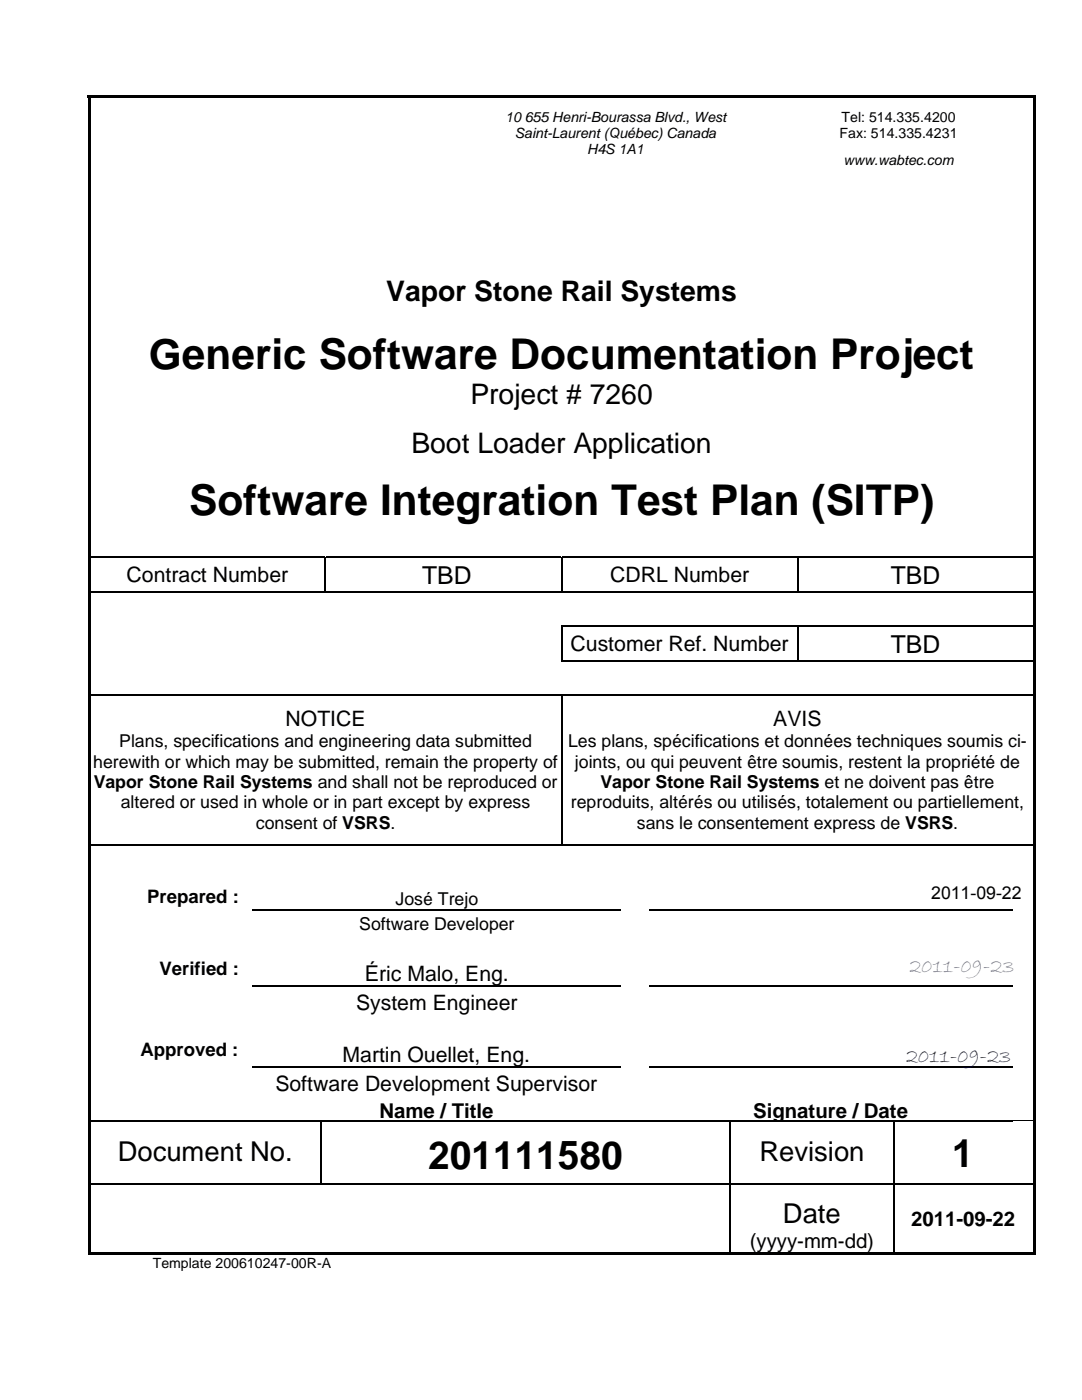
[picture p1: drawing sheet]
<svg xmlns="http://www.w3.org/2000/svg" width="216mm" height="279mm" viewBox="0 0 216 279" stroke-linecap="round" stroke-linejoin="round" font-family="sans-serif">
<defs><g id="words">
<g font-size="8.5">
<text x="29.7" y="73.6">Generic Software Documentation Project</text>
<text x="37.7" y="102.8">Software Integration Test Plan (SITP)</text>
</g>
<g font-size="7.8">
<text x="85.4" y="233.4">201111580</text>
<text x="190" y="232.9">1</text>
</g>
<g font-size="5.7">
<text x="77.1" y="60">Vapor Stone Rail Systems</text>
<text x="93.9" y="80.7">Project # 7260</text>
<text x="82.1" y="90.4">Boot Loader Application</text>
</g>
<g font-size="5.5">
<text x="23.5" y="231.8">Document No.</text>
<text x="151.5" y="231.8">Revision</text>
<text x="156.2" y="244.1">Date</text>
</g>
<g font-size="4.9">
<text x="84.2" y="116.5">TBD</text>
<text x="177.8" y="116.5">TBD</text>
<text x="177.8" y="130.2">TBD</text>
</g>
<g font-size="4.2">
<text x="25.3" y="116.2">Contract Number</text>
<text x="121.8" y="116.2">CDRL Number</text>
<text x="113.9" y="129.9">Customer Ref. Number</text>
<text x="57" y="144.9">NOTICE</text>
<text x="154.3" y="144.9">AVIS</text>
<text x="72.8" y="195.8">Éric Malo, Eng.</text>
<text x="71.1" y="201.6">System Engineer</text>
<text x="68.3" y="211.9">Martin Ouellet, Eng.</text>
<text x="54.9" y="217.7">Software Development Supervisor</text>
</g>
<text font-size="4.2" fill="#4054ff" x="181.5" y="194.1">2011-09-23</text>
<text font-size="4.2" fill="#000080" x="180.8" y="212">2011-09-23</text>
<g font-size="4.1">
<text x="75.7" y="223.1">Name / Title</text>
<text x="150.3" y="223.1">Signature / Date</text>
<text x="181.8" y="244.7">2011-09-22</text>
<text x="149.6" y="249.1">(yyyy-mm-dd)</text>
</g>
<g font-size="3.7">
<text x="29.4" y="180.1">Prepared :</text>
<text x="31.8" y="194.6">Verified :</text>
<text x="28" y="210.7">Approved :</text>
</g>
<g font-size="3.5">
<text x="23.8" y="149.2">Plans, specifications and engineering data submitted</text>
<text x="113.3" y="149.2">Les plans, spécifications et données techniques soumis ci-</text>
<text x="18.6" y="153.2">herewith or which may be submitted, remain the property of</text>
<text x="114.7" y="153.2">joints, ou qui peuvent être soumis, restent la propriété de</text>
<text x="18.7" y="157.3">Vapor Stone Rail Systems and shall not be reproduced or</text>
<text x="24.1" y="161.3">altered or used in whole or in part except by express</text>
<text x="113.9" y="161.3">reproduits, altérés ou utilisés, totalement ou partiellement,</text>
<text x="119.8" y="157.3">Vapor Stone Rail Systems et ne doivent pas être</text>
<text x="51.1" y="165.4">consent of VSRS.</text>
<text x="127.1" y="165.4">sans le consentement express de VSRS.</text>
<text x="185.8" y="179.5">2011-09-22</text>
<text x="71.7" y="185.7">Software Developer</text>
<text x="78.9" y="180.6">José Trejo</text>
</g>
<g font-size="2.8">
<text x="100.8" y="24.3">10 655 Henri-Bourassa Blvd., West</text>
<text x="102.7" y="27.6">Saint-Laurent (Québec) Canada</text>
<text x="167.5" y="27.5">Fax: 514.335.4231</text>
<text x="167.9" y="24.3">Tel: 514.335.4200</text>
<text x="117.2" y="30.8">H4S 1A1</text>
<text x="168.3" y="32.9">www.wabtec.com</text>
<text x="30.5" y="253.1">Template 200610247-00R-A</text>
</g>
</g></defs>
<g fill="#000">
<path d="M17.5 19.1h.5v.5h-.5zM17.5 19.1h135.6v.5h-135.6zM153.1 19.1h53v.5h-53zM206.1 19.1h.5v.5h-.5zM17.5 19.6h.5v26.2h-.5zM17.5 45.8h.5v8.1h-.5zM206.1 19.6h.5v26.2h-.5zM206.1 45.8h.5v8.1h-.5zM17.5 53.9h.5v8.1h-.5zM17.5 62h.5v3.7h-.5zM17.5 65.7h.5v9.7h-.5zM206.1 53.9h.5v8.1h-.5z"/>
<path d="M206.1 62h.5v3.7h-.5zM206.1 65.7h.5v9.7h-.5zM17.5 75.4h.5v6.5h-.5zM17.5 81.9h.5v3.3h-.5zM17.5 85.2h.5v6.5h-.5zM17.5 91.7h.5v3.2h-.5zM206.1 75.4h.5v6.5h-.5zM206.1 81.9h.5v3.3h-.5zM206.1 85.2h.5v6.5h-.5zM206.1 91.7h.5v3.2h-.5zM17.5 94.9h.5v9.7h-.5zM17.5 104.6h.5v6.5h-.5z"/>
<path d="M17.5 111.1h.5v.3h-.5zM17.5 111.4h.5v6.6h-.5zM17.5 118h.5v.3h-.5zM64.8 111.1h.2v.3h-.2zM111.9 111.1h.3v.3h-.3zM159.1 111.1h.2v.3h-.2zM206.1 94.9h.5v9.7h-.5zM206.1 104.6h.5v6.5h-.5zM206.1 111.1h.5v.3h-.5zM206.1 111.4h.5v6.6h-.5zM206.1 118h.5v.3h-.5zM17.5 118.3h.5v6.6h-.5z"/>
<path d="M17.5 124.9h.5v.3h-.5zM17.5 125.2h.5v6.6h-.5zM17.5 131.8h.5v.2h-.5zM17.5 132h.5v6.5h-.5zM17.5 138.5h.5v.3h-.5zM111.9 124.9h.3v.3h-.3zM111.9 131.8h.3v.2h-.3zM111.9 138.5h.3v.3h-.3zM159.1 124.9h.2v.3h-.2zM206.1 118.3h.5v6.6h-.5zM206.1 124.9h.5v.3h-.5zM206.1 125.2h.5v6.6h-.5z"/>
<path d="M206.1 131.8h.5v.2h-.5zM206.1 132h.5v6.5h-.5zM206.1 138.5h.5v.3h-.5zM17.5 138.8h.5v29.6h-.5zM17.5 168.4h.5v.3h-.5zM17.5 168.7h.5v8h-.5zM206.1 138.8h.5v29.6h-.5zM206.1 168.4h.5v.3h-.5zM206.1 168.7h.5v8h-.5zM17.5 176.7h.5v4.7h-.5zM17.5 181.4h.5v.3h-.5zM17.5 181.7h.5v4.8h-.5z"/>
<path d="M17.5 186.5h.5v4.6h-.5zM17.5 191.1h.5v5.6h-.5zM17.5 196.7h.5v.3h-.5zM206.1 176.7h.5v4.7h-.5zM206.1 181.4h.5v.3h-.5zM206.1 181.7h.5v4.8h-.5zM206.1 186.5h.5v4.6h-.5zM206.1 191.1h.5v5.6h-.5zM206.1 196.7h.5v.3h-.5zM17.5 197h.5v5.5h-.5zM17.5 202.5h.5v4.7h-.5zM17.5 207.2h.5v5.6h-.5z"/>
<path d="M17.5 212.8h.5v.3h-.5zM17.5 213.1h.5v5.5h-.5zM206.1 197h.5v5.5h-.5zM206.1 202.5h.5v4.7h-.5zM206.1 207.2h.5v5.6h-.5zM206.1 212.8h.5v.3h-.5zM206.1 213.1h.5v5.5h-.5zM17.5 218.6h.5v5h-.5zM17.5 223.6h.5v.2h-.5zM17.5 223.8h.5v12.5h-.5zM17.5 236.3h.5v.2h-.5zM63.9 223.6h.3v.2h-.3z"/>
<path d="M145.6 223.6h.2v.2h-.2zM145.6 236.3h.2v.2h-.2zM178.2 223.6h.3v.2h-.3zM178.2 236.3h.3v.2h-.3zM206.1 218.6h.5v5h-.5zM206.1 223.6h.5v.2h-.5zM206.1 223.8h.5v12.5h-.5zM206.1 236.3h.5v.2h-.5zM17.5 236.5h.5v14h-.5zM17.5 250h128.1v.5h-128.1zM145.6 250h.5v.5h-.5zM146.1 250h32.1v.5h-32.1z"/>
<path d="M178.2 250h27.9v.5h-27.9zM206.1 236.5h.5v14h-.5zM206.1 250h.5v.5h-.5z"/>
</g>
<g fill="none" stroke="#000" stroke-width=".25">
<path d="M18 111.3h46.8M18 118.1h188.1M64.9 111.4v6.6M65 111.3h46.9M112.1 111.4v6.6M112.2 111.3h46.9M159.2 111.4v6.6M159.3 111.3h46.8M18 138.6h93.9M111.9 125h47.2M112.1 125.2v6.6M112.1 138.8v29.6"/>
<path d="M112.2 138.6h93.9M159.2 125.2v6.6M159.3 125h46.8M206.1 131.9h-94.2M18 168.6h188.1M50.4 181.6h73.5M50.4 196.8h73.5M129.5 181.6h72.5M129.5 196.8h72.5M50.3 212.9h73.5M129.5 212.9h72.5M18 223.7h45.9"/>
<path d="M18 236.4h127.6M64 223.8v12.5M64.2 223.7h81.4M145.7 223.8v12.5M145.7 236.5v13.5M145.8 223.7h32.4M145.8 236.4h32.4M178.4 223.8v12.5M178.4 236.5v13.5M178.5 223.7h23.5M178.5 236.4h27.6"/>
</g>
<path d="M202 223.6h4.1" fill="none" stroke="#000" stroke-width=".2"/>
<use href="#words"/>
</svg>
